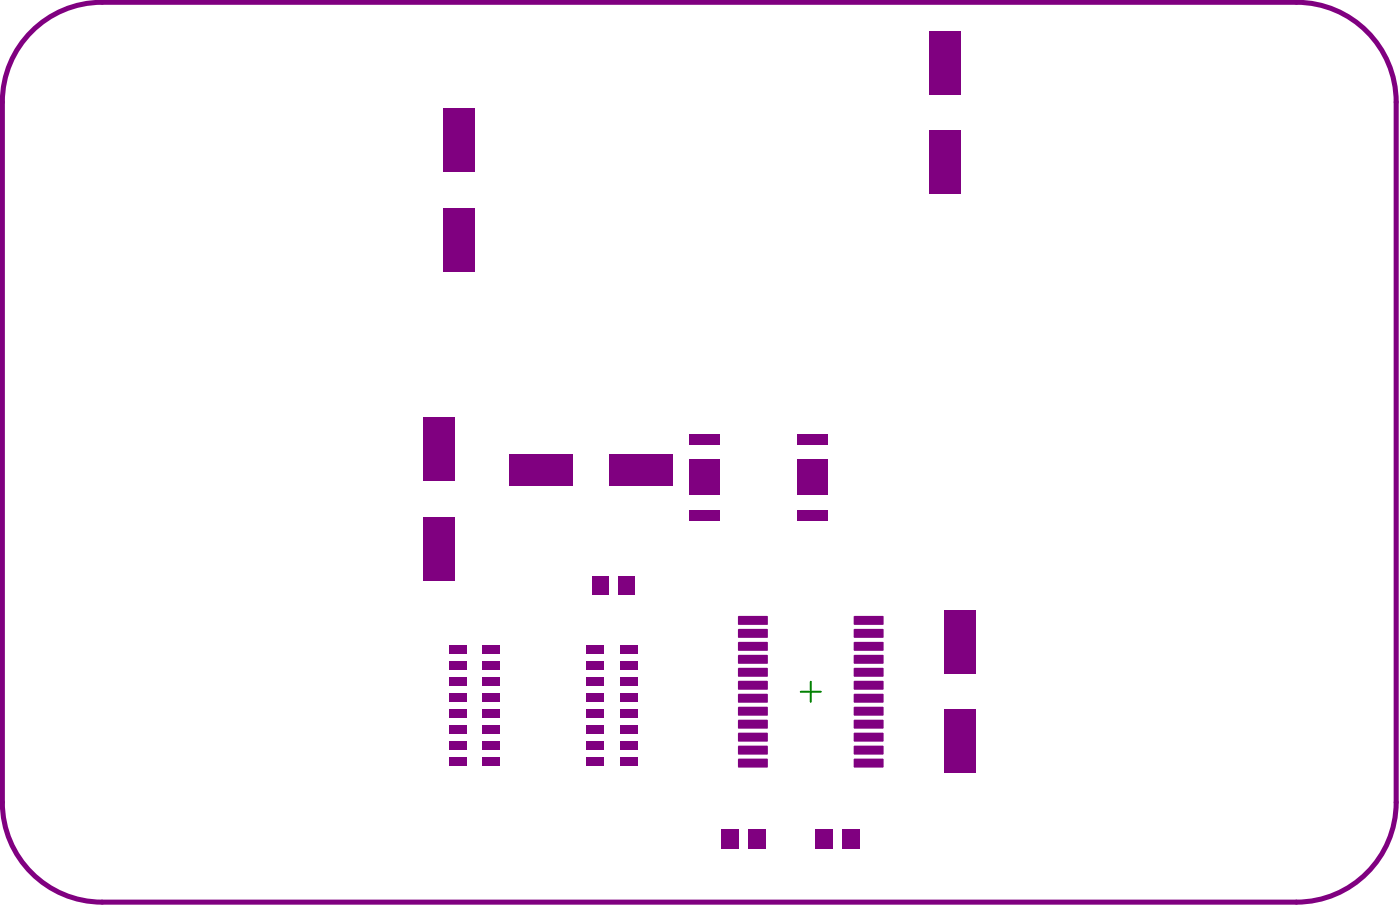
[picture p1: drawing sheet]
<svg xmlns="http://www.w3.org/2000/svg" width="234mm" height="151mm" viewBox="0 0 234 151" stroke-linecap="round" stroke-linejoin="round" font-family="sans-serif">
<path d="M4.7 5.8a16.6 16.6 0 0 1 12.3-5.4h199.3a16.6 16.6 0 0 1 16.6 16.6v116.7a16.6 16.6 0 0 1-16.6 16.6h-199.3a16.6 16.6 0 0 1-16.6-16.6v-116.7a16.6 16.6 0 0 1 4.3-11.2z" fill="none" stroke="#800080" stroke-width=".84"/>
<path d="M133.6 115.3h3.3M135.2 113.6v3.3" fill="none" stroke="#008000" stroke-width=".33"/>
<g fill="#800080">
<path d="M70.6 69.5h5.3v10.7h-5.3z" fill-rule="evenodd"/>
<path d="M70.6 86.2h5.3v10.6h-5.3z" fill-rule="evenodd"/>
<path d="M155 5.1h5.4v10.7h-5.4z" fill-rule="evenodd"/>
<path d="M155 21.7h5.4v10.7h-5.4z" fill-rule="evenodd"/>
<path d="M157.4 101.6h5.4v10.7h-5.4z" fill-rule="evenodd"/>
<path d="M157.4 118.2h5.4v10.7h-5.4z" fill-rule="evenodd"/>
<path d="M84.9 75.6h10.7v5.3h-10.7z" fill-rule="evenodd"/>
<path d="M101.5 75.6h10.7v5.3h-10.7z" fill-rule="evenodd"/>
<path d="M73.8 18h5.3v10.7h-5.3z" fill-rule="evenodd"/>
<path d="M73.8 34.7h5.3v10.6h-5.3z" fill-rule="evenodd"/>
<path d="M124.8 138.1h3v3.3h-3z" fill-rule="evenodd"/>
<path d="M120.3 138.1h3v3.3h-3z" fill-rule="evenodd"/>
<path d="M136 138.1h3v3.3h-3z" fill-rule="evenodd"/>
<path d="M140.5 138.1h3v3.3h-3z" fill-rule="evenodd"/>
<path d="M80.5 107.5h3v1.5h-3z" fill-rule="evenodd"/>
<path d="M80.5 110.1h3v1.5h-3z" fill-rule="evenodd"/>
<path d="M80.5 112.8h3v1.5h-3z" fill-rule="evenodd"/>
<path d="M80.5 115.5h3v1.5h-3z" fill-rule="evenodd"/>
<path d="M80.5 118.1h3v1.5h-3z" fill-rule="evenodd"/>
<path d="M80.5 120.8h3v1.5h-3z" fill-rule="evenodd"/>
<path d="M80.5 123.5h3v1.4h-3z" fill-rule="evenodd"/>
<path d="M80.5 126.1h3v1.5h-3z" fill-rule="evenodd"/>
<path d="M74.8 126.1h3v1.5h-3z" fill-rule="evenodd"/>
<path d="M74.8 123.5h3v1.4h-3z" fill-rule="evenodd"/>
<path d="M74.8 120.8h3v1.5h-3z" fill-rule="evenodd"/>
<path d="M74.8 118.1h3v1.5h-3z" fill-rule="evenodd"/>
<path d="M74.8 115.5h3v1.5h-3z" fill-rule="evenodd"/>
<path d="M74.8 112.8h3v1.5h-3z" fill-rule="evenodd"/>
<path d="M74.8 110.1h3v1.5h-3z" fill-rule="evenodd"/>
<path d="M74.8 107.5h3v1.5h-3z" fill-rule="evenodd"/>
<path d="M103.4 107.5h3v1.5h-3z" fill-rule="evenodd"/>
<path d="M103.4 110.1h3v1.5h-3z" fill-rule="evenodd"/>
<path d="M103.4 112.8h3v1.5h-3z" fill-rule="evenodd"/>
<path d="M103.4 115.5h3v1.5h-3z" fill-rule="evenodd"/>
<path d="M103.4 118.1h3v1.5h-3z" fill-rule="evenodd"/>
<path d="M103.4 120.8h3v1.5h-3z" fill-rule="evenodd"/>
<path d="M103.4 123.5h3v1.4h-3z" fill-rule="evenodd"/>
<path d="M97.7 126.1h3v1.5h-3z" fill-rule="evenodd"/>
<path d="M97.7 123.5h3v1.4h-3z" fill-rule="evenodd"/>
<path d="M97.7 120.8h3v1.5h-3z" fill-rule="evenodd"/>
<path d="M97.7 118.1h3v1.5h-3z" fill-rule="evenodd"/>
<path d="M97.7 115.5h3v1.5h-3z" fill-rule="evenodd"/>
<path d="M97.7 112.8h3v1.5h-3z" fill-rule="evenodd"/>
<path d="M97.7 110.1h3v1.5h-3z" fill-rule="evenodd"/>
<path d="M97.7 107.5h3v1.5h-3z" fill-rule="evenodd"/>
<path d="M103.4 126.1h3v1.5h-3z" fill-rule="evenodd"/>
<path d="M142.6 102.6h4.6l.2 .2v1.2l-.2 .1h-4.6l-.2-.1v-1.2z" fill-rule="evenodd"/>
<path d="M142.6 104.8h4.6l.2 .2v1.1l-.2 .2h-4.6l-.2-.2v-1.1z" fill-rule="evenodd"/>
<path d="M142.4 107.1l.2-.1h4.6l.2 .1v1.2l-.2 .2h-4.6l-.2-.2z" fill-rule="evenodd"/>
<path d="M142.6 109.1h4.6l.2 .2v1.2l-.2 .1h-4.6l-.2-.1v-1.2z" fill-rule="evenodd"/>
<path d="M142.4 111.5l.2-.2h4.6l.2 .2v1.1l-.2 .2h-4.6l-.2-.2z" fill-rule="evenodd"/>
<path d="M142.6 113.5h4.6l.2 .1v1.2l-.2 .2h-4.6l-.2-.2v-1.2z" fill-rule="evenodd"/>
<path d="M142.6 115.6h4.6l.2 .2v1.1l-.2 .2h-4.6l-.2-.2v-1.1z" fill-rule="evenodd"/>
<path d="M142.6 117.8h4.6l.2 .1v1.2l-.2 .2h-4.6l-.2-.2v-1.2z" fill-rule="evenodd"/>
<path d="M142.6 119.9h4.6l.2 .2v1.2l-.2 .1h-4.6l-.2-.1v-1.2z" fill-rule="evenodd"/>
<path d="M142.6 122.1h4.6l.2 .2v1.1l-.2 .2h-4.6l-.2-.2v-1.1z" fill-rule="evenodd"/>
<path d="M142.6 124.3h4.6l.2 .1v1.2l-.2 .2h-4.6l-.2-.2v-1.2z" fill-rule="evenodd"/>
<path d="M142.6 126.4h4.6l.2 .2v1.2l-.2 .1h-4.6l-.2-.1v-1.2z" fill-rule="evenodd"/>
<path d="M123.1 126.6l.2-.2h4.6l.2 .2v1.2l-.2 .1h-4.6l-.2-.1z" fill-rule="evenodd"/>
<path d="M123.1 124.4l.2-.1h4.6l.2 .1v1.2l-.2 .2h-4.6l-.2-.2z" fill-rule="evenodd"/>
<path d="M123.1 122.3l.2-.2h4.6l.2 .2v1.1l-.2 .2h-4.6l-.2-.2z" fill-rule="evenodd"/>
<path d="M123.1 120.1l.2-.2h4.6l.2 .2v1.2l-.2 .1h-4.6l-.2-.1z" fill-rule="evenodd"/>
<path d="M123.1 117.9l.2-.1h4.6l.2 .1v1.2l-.2 .2h-4.6l-.2-.2z" fill-rule="evenodd"/>
<path d="M123.1 115.8l.2-.2h4.6l.2 .2v1.1l-.2 .2h-4.6l-.2-.2z" fill-rule="evenodd"/>
<path d="M123.1 113.6l.2-.1h4.6l.2 .1v1.2l-.2 .2h-4.6l-.2-.2z" fill-rule="evenodd"/>
<path d="M123.1 111.5l.2-.2h4.6l.2 .2v1.1l-.2 .2h-4.6l-.2-.2z" fill-rule="evenodd"/>
<path d="M123.1 109.3l.2-.2h4.6l.2 .2v1.2l-.2 .1h-4.6l-.2-.1z" fill-rule="evenodd"/>
<path d="M123.1 107.1l.2-.1h4.6l.2 .1v1.2l-.2 .2h-4.6l-.2-.2z" fill-rule="evenodd"/>
<path d="M123.1 105l.2-.2h4.6l.2 .2v1.1l-.2 .2h-4.6l-.2-.2z" fill-rule="evenodd"/>
<path d="M123.1 102.8l.2-.2h4.6l.2 .2v1.2l-.2 .1h-4.6l-.2-.1z" fill-rule="evenodd"/>
<path d="M103 96h2.9v3.1h-2.9z" fill-rule="evenodd"/>
<path d="M98.7 96h2.8v3.1h-2.8z" fill-rule="evenodd"/>
<path d="M133 85.1h5.1v1.7h-5.1z" fill-rule="evenodd"/>
<path d="M133 76.6h5.1v5.9h-5.1z" fill-rule="evenodd"/>
<path d="M133 72.4h5.1v1.7h-5.1z" fill-rule="evenodd"/>
<path d="M115.1 72.4h5v1.7h-5z" fill-rule="evenodd"/>
<path d="M115.1 76.6h5v5.9h-5z" fill-rule="evenodd"/>
<path d="M115.1 85.1h5v1.7h-5z" fill-rule="evenodd"/>
</g>
<g fill="#800080">
<path d="M147.2 102.6l.2 .2h-.2z"/>
<path d="M142.5 102.7l.1-.1v.2h-.2z"/>
<path d="M142.4 104h.2v.1z"/>
<path d="M147.2 104h.2l-.2 .1z"/>
<path d="M147.2 104.8l.2 .2h-.2z"/>
<path d="M142.5 104.9l.1-.1v.2h-.2z"/>
<path d="M142.4 106.1h.2v.2z"/>
<path d="M147.2 106.1h.2l-.2 .2z"/>
<path d="M147.2 107l.2 .1h-.2z"/>
<path d="M142.5 107h.1v.1h-.2z"/>
<path d="M142.4 108.3h.2v.2z"/>
<path d="M147.2 108.3h.2l-.2 .2z"/>
<path d="M147.2 109.1l.2 .2h-.2z"/>
<path d="M142.5 109.2l.1-.1v.2h-.2z"/>
<path d="M142.4 110.5h.2v.1z"/>
<path d="M147.2 110.5h.2l-.2 .1z"/>
<path d="M147.2 111.3l.2 .2h-.2z"/>
<path d="M142.5 111.3h.1v.2h-.2z"/>
<path d="M142.4 112.6h.2v.2z"/>
<path d="M147.2 112.6h.2l-.2 .2z"/>
<path d="M147.2 113.5l.2 .1h-.2z"/>
<path d="M142.5 113.5h.1v.1h-.2z"/>
<path d="M142.4 114.8h.2v.2z"/>
<path d="M147.2 114.8h.2l-.2 .2z"/>
<path d="M147.2 115.6l.2 .2h-.2z"/>
<path d="M142.5 115.7l.1-.1v.2h-.2z"/>
<path d="M142.4 116.9h.2v.2z"/>
<path d="M147.2 116.9h.2l-.2 .2z"/>
<path d="M147.2 117.8l.2 .1h-.2z"/>
<path d="M142.5 117.8h.1v.1h-.2z"/>
<path d="M142.4 119.1h.2v.2z"/>
<path d="M147.2 119.1h.2l-.2 .2z"/>
<path d="M147.2 119.9l.2 .2h-.2z"/>
<path d="M142.5 120l.1-.1v.2h-.2z"/>
<path d="M142.4 121.3h.2v.1z"/>
<path d="M147.2 121.3h.2l-.2 .1z"/>
<path d="M147.2 122.1l.2 .2h-.2z"/>
<path d="M142.5 122.2l.1-.1v.2h-.2z"/>
<path d="M142.4 123.4h.2v.2z"/>
<path d="M147.2 123.4h.2l-.2 .2z"/>
<path d="M147.2 124.3l.2 .1h-.2z"/>
<path d="M142.5 124.3h.1v.1h-.2z"/>
<path d="M142.4 125.6h.2v.2z"/>
<path d="M147.2 125.6h.2l-.2 .2z"/>
<path d="M147.2 126.4l.2 .2h-.2z"/>
<path d="M142.5 126.5l.1-.1v.2h-.2z"/>
<path d="M142.4 127.8h.2v.1z"/>
<path d="M147.2 127.8h.2l-.2 .1z"/>
<path d="M127.9 126.4l.2 .2h-.2z"/>
<path d="M123.1 126.5l.2-.1v.2h-.2z"/>
<path d="M123.1 127.8h.2v.1z"/>
<path d="M127.9 127.8h.2l-.2 .1z"/>
<path d="M127.9 124.3l.2 .1h-.2z"/>
<path d="M123.1 124.3h.2v.1h-.2z"/>
<path d="M123.1 125.6h.2v.2z"/>
<path d="M127.9 125.6h.2l-.2 .2z"/>
<path d="M127.9 122.1l.2 .2h-.2z"/>
<path d="M123.1 122.2l.2-.1v.2h-.2z"/>
<path d="M123.1 123.4h.2v.2z"/>
<path d="M127.9 123.4h.2l-.2 .2z"/>
<path d="M127.9 119.9l.2 .2h-.2z"/>
<path d="M123.1 120l.2-.1v.2h-.2z"/>
<path d="M123.1 121.3h.2v.1z"/>
<path d="M127.9 121.3h.2l-.2 .1z"/>
<path d="M127.9 117.8l.2 .1h-.2z"/>
<path d="M123.1 117.8h.2v.1h-.2z"/>
<path d="M123.1 119.1h.2v.2z"/>
<path d="M127.9 119.1h.2l-.2 .2z"/>
<path d="M127.9 115.6l.2 .2h-.2z"/>
<path d="M123.1 115.7l.2-.1v.2h-.2z"/>
<path d="M123.1 116.9h.2v.2z"/>
<path d="M127.9 116.9h.2l-.2 .2z"/>
<path d="M127.9 113.5l.2 .1h-.2z"/>
<path d="M123.1 113.5h.2v.1h-.2z"/>
<path d="M123.1 114.8h.2v.2z"/>
<path d="M127.9 114.8h.2l-.2 .2z"/>
<path d="M127.9 111.3l.2 .2h-.2z"/>
<path d="M123.1 111.3h.2v.2h-.2z"/>
<path d="M123.1 112.6h.2v.2z"/>
<path d="M127.9 112.6h.2l-.2 .2z"/>
<path d="M127.9 109.1l.2 .2h-.2z"/>
<path d="M123.1 109.2l.2-.1v.2h-.2z"/>
<path d="M123.1 110.5h.2v.1z"/>
<path d="M127.9 110.5h.2l-.2 .1z"/>
<path d="M127.9 107l.2 .1h-.2z"/>
<path d="M123.1 107h.2v.1h-.2z"/>
<path d="M123.1 108.3h.2v.2z"/>
<path d="M127.9 108.3h.2l-.2 .2z"/>
<path d="M127.9 104.8l.2 .2h-.2z"/>
<path d="M123.1 104.9l.2-.1v.2h-.2z"/>
<path d="M123.1 106.1h.2v.2z"/>
<path d="M127.9 106.1h.2l-.2 .2z"/>
<path d="M127.9 102.6l.2 .2h-.2z"/>
<path d="M123.1 102.7l.2-.1v.2h-.2z"/>
<path d="M123.1 104h.2v.1z"/>
<path d="M127.9 104h.2l-.2 .1z"/>
</g>
</svg>
